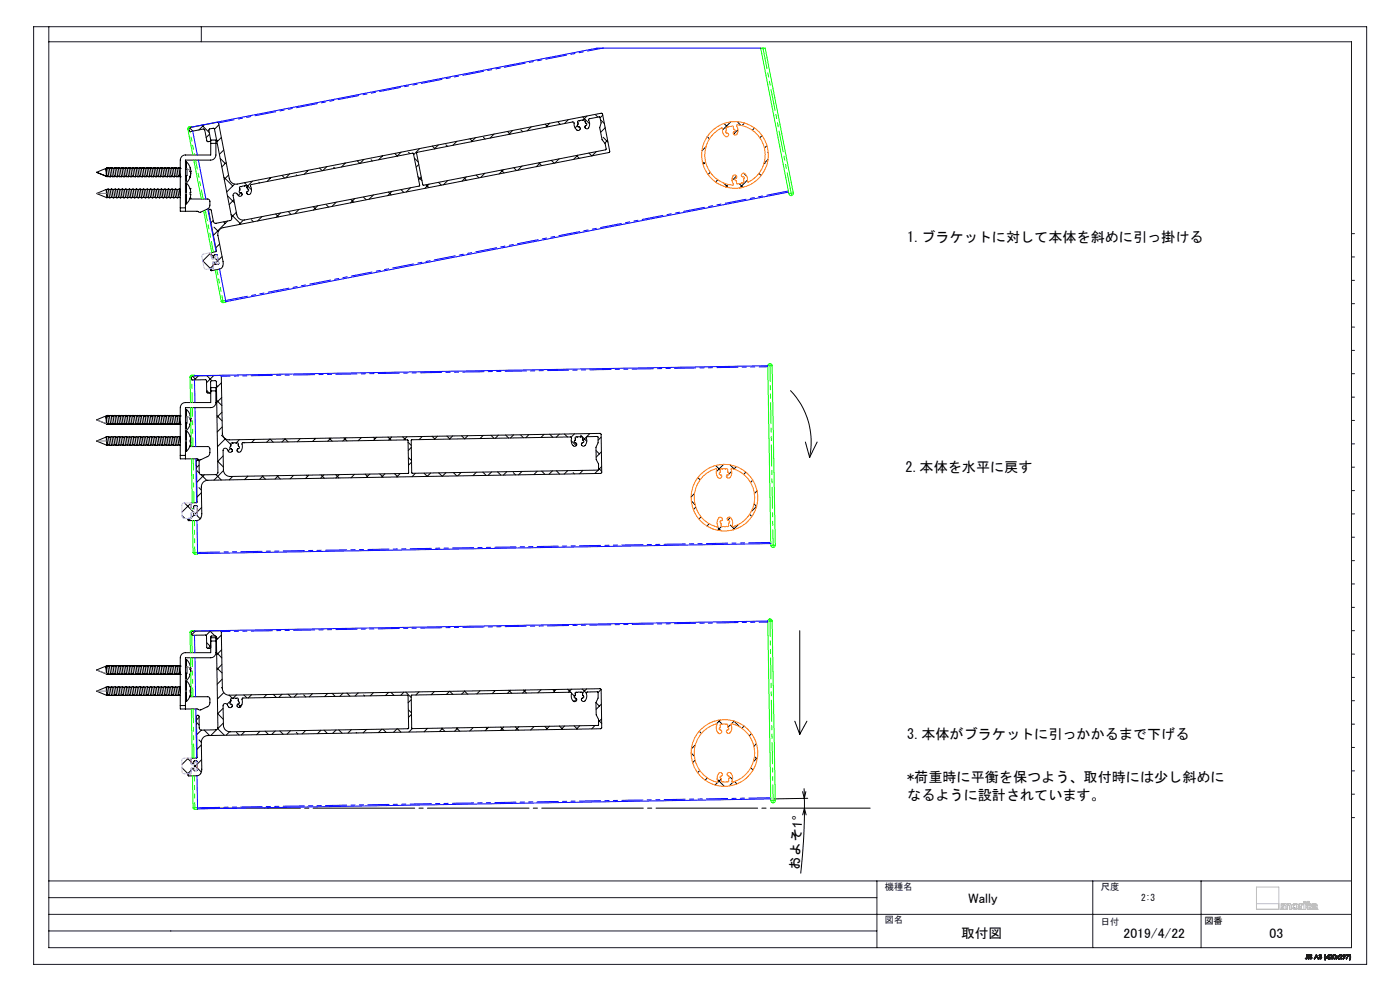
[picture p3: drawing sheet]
<svg xmlns="http://www.w3.org/2000/svg" width="420mm" height="297mm" viewBox="0 0 420 297" stroke-linecap="round" stroke-linejoin="round" font-family="sans-serif">
<defs><g id="words">
<g font-size="4.2">
<text x="272.2" y="72.6">1.ブラケットに対して本体を斜めに引っ掛ける</text>
<text x="271.7" y="141.5">2.本体を水平に戻す</text>
<text x="272.2" y="221.5">3.本体がブラケットに引っかかるまで下げる</text>
<text x="272.2" y="234.4">*荷重時に平衡を保つよう、取付時には少し斜めに</text>
<text x="272.2" y="239.7">なるように設計されています。</text>
</g>
<g font-size="4.1">
<text x="239.9" y="260.6" transform="rotate(-87 239.9 260.6)">およそ1°</text>
<text x="290.6" y="270.5">Wally</text>
<text x="288.3" y="281">取付図</text>
<text x="337.1" y="281">2019/4/22</text>
<text x="380.9" y="281">03</text>
</g>
<g font-size="2.8" fill="#191924">
<text x="265.5" y="266.8">機種名</text>
<text x="330.3" y="266.6">尺度</text>
<text x="265.5" y="276.8">図名</text>
<text x="330.3" y="277.3">日付</text>
</g>
<g font-size="2.8">
<text x="342.4" y="270.1">2:3</text>
<text x="361.3" y="276.9">図番</text>
</g>
</g></defs>
<g fill="none" stroke="#000" stroke-width=".3">
<path d="M56.8 38.3l1.1 1M60.6 37.5l2.2 2.3M61.2 37.4l-1.5 1.5M64.3 38.7l-.3-.3-1.3 .4 .5 3.2M64.3 38.7l5.2 27-.5 .4-4.6 .8-.3-.4-.7-3.5a.4 .4 0 0 0-.5-.3 .4 .4 0 0 0-.3 .4l2.3 12.1-1.5 .5-.1 .4 .3 1.3 .7-.2v-.8l.8-.1 .6 2.6-.2 .3-.7 .1-.3-.8-.6 .1 .2 1.6-.8 .3-.1 .5 .2 .1 2.4-.5a1.79 1.79 0 0 0 1.1-2.2l-1.5-7.8a2.02 2.02 0 0 1 1.6-2.4l115.7-22.5 .3-.3-2.2-11.3-.4-.2-109.2 21.3a2.03 2.03 0 0 1-2.4-1.6l-3.3-16.9-8.8 1.7 .1 .8 .3 .2 4.2-.7 .8 3.6 .9 .1 .2-.4M65.7 37.4l-1.4 1.3M152.3 39.4l.7 .8M153.8 39.1l-1.2 1.2M156.2 38.9l.6 .6M159.3 38l-1.1 1.2M163.5 37.2l.8 .8M164.9 36.9l-1.1 1.2"/>
<path d="M167.5 36.7l.6 .6M170.5 35.9l-1.2 1.1M173.2 37.7l-.7 .6M174.8 35l2.1 2.1M176.1 34.8l-1.3 1.3M178.7 34.4l.7 .7M180.1 35.9l1.2 1.1M180.8 34.5l-.8 .8M181.6 38.3l-1.4 1.3M217.2 37l1.1 1.1M219.2 36.5l-2.5 2.5M220 39.8l.2 .2"/>
<path d="M221.3 36.7l.9 .9M221.4 38.9l-1.3 1.3M223.4 36.9l-.8 .7M226.4 38.3l-.7 .7M29 51.6l3 1.3M29 51.6l2.9 1.2M31.8 50.7l.4 2.1M31.8 50.7l.1 2.1M31.8 56.8l-2.8 1.2 3.1 1.3M31.8 56.8l.3 2.5M31.9 56.8l.5 2.3M31.9 52.8l.1 .1"/>
<path d="M32 52.9h.1M32.1 50.4l.6 .1M32.1 50.4l-3.1 1.2M32.1 59.3h.8M32.1 50.4l.2 .1M32.1 50.4l-.3 .3M32.1 52.8v.1M32.2 52.8l.5 .2M32.2 52.8l-.2 .1M32.3 50.5l.4 2.4M32.3 50.3v.2M32.4 52.9l-.3 .1"/>
<path d="M32.4 56.7h1.1M32.4 56.7l-.6 .1M32.4 56.7l.5 2.6M32.6 50.3l.3 .1M32.6 50.3l.1 .2M32.6 50.3l-.2 .1M32.7 50.5l.6 2.3M32.9 59.3h1.1M32.9 56.8l.6 2.3M32.9 52.9l.3 .1M33.1 52.9l.1 .1M33.3 50.3l-.6 .2"/>
<path d="M33.3 52.8l.5 .2M33.3 52.8l-.6 .2M33.3 50.3l.5 2.6M33.3 50.3l.5 .2M33.5 52.9l-.3 .1M33.5 56.7l.5 .1M33.5 56.7l.5 2.6 .6-.1M33.7 50.3l.3 .1M33.7 50.3l.1 .2M33.7 50.3l-.2 .1M33.8 50.5l.5 2.3M34 52.9l.2 .1"/>
<path d="M34 56.8l.6 2.3M34.1 52.9l.1 .1M34.3 52.8l.6 .2M34.4 50.3l-.6 .2M34.4 50.3l.5 .2M34.4 52.8l-.6 .2M34.4 50.3l.5 2.6M34.5 56.7l-.5 .1M34.5 59.2l.6 .1M34.6 52.9l-.4 .1M34.6 50.4l.3 .1M34.8 50.3l.3 .1"/>
<path d="M34.9 50.5l.5 2.3M35.1 59.3h1.1M35.1 56.8l.5 2.3M35.2 52.9h-.1M35.4 50.3l-.5 .2M35.4 52.8l.5 .2M35.4 50.3l.5 .2M35.4 52.8l-.5 .2M35.4 50.3l.5 2.6M35.6 52.9l-.3 .1M35.6 56.7h1.1M35.6 56.7h-1l.5 2.6"/>
<path d="M35.6 50.4l.3 .1M35.6 56.7l.6 2.6M35.8 50.3l.4 .1M35.9 50.5l.6 2.3M36.2 59.3h1M36.2 56.8l.5 2.3M36.2 52.9l.2 .1M36.3 52.9l.1 .1M36.5 50.3l-.6 .2M36.5 52.8l.5 .2M36.5 50.3l.5 .2M36.5 52.8l-.6 .2"/>
<path d="M36.5 50.3l.5 2.6M36.7 52.9l-.3 .1M36.7 56.7h1M36.7 56.7l.5 2.6M36.9 50.3l.3 .1M36.9 50.3l.1 .2M36.9 50.3l-.2 .1M37 50.5l.6-.2 .5 2.6M37 50.5l.5 2.3M37.2 59.3h1.1M37.2 56.8l.5 2.3M37.2 52.9l.2 .1"/>
<path d="M37.4 52.9v.1M37.5 52.8l.6 .2M37.5 52.8l-.5 .2M37.6 50.3l.5 .2M37.7 52.9l-.3 .1M37.7 56.7l.6 .1M37.7 56.7l.5 2.5 1.1 .1M38 50.3l.3 .1M38 50.3v.2M38 50.3l-.3 .1M38.1 50.5l.5 2.3M38.3 52.9l.2 .1"/>
<path d="M38.3 56.8l.5 2.3M38.4 52.9l.1 .1M38.6 52.8l.5 .2M38.6 50.3l-.5 .2M38.6 50.3l.6 .2M38.6 52.8l-.5 .2M38.6 50.3l.5 2.6M38.8 52.9l-.3 .1M38.8 56.7l-.5 .1M38.8 50.4l.3 .1M39.1 50.3l.3 .1M39.2 50.5l.5 2.3"/>
<path d="M39.4 56.8l.5 2.3M39.5 52.9h-.1M39.7 50.3l-.5 .2M39.7 52.8l.5 .2M39.7 50.3l.5 .2M39.7 52.8l-.5 .2M39.7 50.3l.5 2.6M39.9 52.9l-.3 .1M39.9 56.7h1.1M39.9 56.7h-1.1l.4 2.2 .2 .4h1M39.9 50.4l.3 .1M39.9 56.7l.5 2.6"/>
<path d="M40.1 50.3l.3 .1M40.2 50.5l.5 2.3M40.4 59.3h1.1M40.4 56.8l.6 2.3M40.4 52.9l.2 .1M40.6 52.9v.1M40.7 50.3l-.5 .2M40.7 52.8l.6 .2M40.7 50.3l.6 .2M40.7 52.8l-.5 .2M40.7 50.3l.6 2.6M41 52.9l-.4 .1"/>
<path d="M41 56.7h1M41 56.7l.5 2.6M41.2 50.3l.3 .1M41.2 50.3v.2M41.2 50.3l-.2 .1M41.3 50.5l.5 2.3M41.5 59.3h1M41.5 56.8l.5 2.3M41.5 52.9l.2 .1M41.6 52.9l.1 .1M41.8 50.3l-.5 .2M41.8 50.3l.5 2.7-.5-.2"/>
<path d="M41.8 50.3l.6 .2M41.8 52.8l-.5 .2M42 52.9l-.3 .1M42 56.7l.6 .1M42 56.7l.5 2.6M42.2 50.3l.3 .1M42.2 50.3l.1 .2M42.2 50.3l-.2 .1M42.3 50.5l.6 2.3M42.5 59.3h1.1M42.5 56.8l.6 2.3M42.5 52.9l.3 .1"/>
<path d="M42.7 52.9l.1 .1M42.9 50.3l-.6 .2M42.9 52.8l.5 .2M42.9 50.3l.5 2.6M42.9 50.3l.5 .2M42.9 52.8l-.5 .2M43.1 52.9l-.3 .1M43.1 56.7l-.6 .1M43.1 50.4l.3 .1M43.3 50.3l.3 .1M43.4 50.5l.6 2.3M43.6 56.8l.6 2.3"/>
<path d="M43.6 52.9l.2 .1M43.8 52.9v.1M44 50.3l-.6 .2M44 52.8l.5 .2M44 50.3l.5 .2M44 52.8l-.6 .2M44 50.3l.5 2.6M44.1 56.7h-1l.5 2.5h.6M44.1 59.2l.6 .1M44.2 52.9l-.4 .1M44.2 50.4l.2 .1M44.4 50.3l.3 .1"/>
<path d="M44.5 50.5l.5 2.3M44.7 59.3h1.1M44.7 56.8l.5 2.3M44.8 52.9h-.1M45 50.3l-.5 .2M45 52.8l.5 .2M45 50.3l.5 .2M45 52.8l-.5 .2M45 50.3l.5 2.6M45.2 52.9l-.3 .1M45.2 56.7h1.1M45.2 56.7h-1l.5 2.6"/>
<path d="M45.2 56.7l.6 2.6M45.4 50.3l.4 .1M45.4 50.3l.1 .2M45.4 50.3l-.2 .1M45.5 50.5l.6 2.3M45.8 59.3h1M45.8 56.8l.5 2.3M45.8 52.9l.2 .1M45.9 52.9l.1 .1M46.1 50.3l-.6 .2M46.1 50.3l.5 2.7-.5-.2M46.1 50.3l.5 .2"/>
<path d="M46.1 52.8l-.6 .2M46.3 52.9l-.3 .1M46.3 56.7h1M46.3 56.7l.5 2.6M46.5 50.3l.3 .1M46.5 50.3l.1 .2M46.5 50.3l-.2 .1M46.6 50.5l.6-.1 .5 2.5-.6-.1M46.6 50.5l.5 2.3M46.8 59.3h1.1M46.8 56.8l.6 2.3M46.8 52.9l.2 .1"/>
<path d="M47 52.9v.1M47.1 52.8l-.5 .2M47.2 50.3l.5 .2M47.3 52.9l-.3 .1M47.6 50.3l.3 .1M47.6 50.3v.2M47.6 50.3l-.3 .1M47.7 50.5l.5 2.3M47.9 52.9l.2 .1M47.9 56.8l-.5-.1 .4 2.2 .1 .4 .5-.1M47.9 56.8l.5 2.3M48 52.9l.1 .1"/>
<path d="M48.2 52.8l.6 .2M48.2 50.3l-.5 .2M48.2 50.3l.6 .2M48.2 52.8l-.5 .2M48.2 50.3l.6 2.6M48.4 56.7l-.5 .1M48.4 59.2l.6 .1M48.4 52.9l-.3 .1M48.4 50.4l.3 .1M48.6 50.3l.4 .1M48.8 50.5l.5 2.3M49 59.3h1"/>
<path d="M49 56.8l.5 2.3M49.1 52.9h-.1M49.3 50.3l-.5 .2M49.3 52.8l.5 .2M49.3 50.3l.5 .2M49.3 52.8l-.5 .2M49.3 50.3l.5 2.6M49.5 52.9l-.3 .1M49.5 56.7h1.1M49.5 56.7h-1.1l.6 2.6M49.5 56.7l.5 2.6M49.7 50.3l.3 .1"/>
<path d="M49.7 50.3l.1 .2M49.7 50.3l-.2 .1M49.8 50.5l.5 2.3M50 59.3h1.1M50 56.8l.6 2.3M50 52.9l.2 .1M50.2 52.9v.1M50.3 50.3l-.5 .2M50.3 52.8l.6 .2M50.3 50.3l.6 .2M50.3 52.8l-.5 .2M50.3 50.3l.6 2.6"/>
<path d="M50.6 52.9l-.4 .1M50.6 56.7h1M50.6 56.7l.5 2.6M50.8 50.3l.3 .1M50.8 50.3v.2M50.8 50.3l-.2 .1M50.9 50.5l.6-.1 .4 2.5-.5-.1M50.9 50.5l.5 2.3M51.1 59.3h1M51.1 56.8l.5 2.3M51.1 52.9l.2 .1M51.2 52.9l.1 .1"/>
<path d="M51.4 52.8l-.5 .2M51.4 50.3l.6 .2M51.6 52.9l-.3 .1M51.6 56.7l.6 .1M51.6 56.7l.5 2.6 .6-.1M51.8 50.3l.3 .1M51.8 50.3l.1 .2M51.8 50.3l-.2 .1M52 50.5l.4 2.2 .6 .3M52.1 52.9l.3 .1M52.2 56.8l.5 2.3M52.3 52.9l.1 .1"/>
<path d="M52.5 50.3l-.5 .2M52.5 50.3l.5 .2M52.5 52.8l-.5 .2M52.5 50.3l.5 2.6M52.7 56.7l-.6 .1M52.7 59.2l.5 .1M52.7 52.9l-.3 .1M52.7 50.4l.3 .1M52.9 50.3l.3 .1M53 50.5l.6 2.3M53.2 56.8l.6 2.3M53.4 52.9h-.2"/>
<path d="M53.6 50.3l-.6 .2M53.6 52.8l.5 .2M53.6 52.8l-.6 .2M53.6 50.3l.5 .2M53.6 50.3l.5 2.6M53.8 52.9l-.4 .1M53.8 56.7h-1.1l.5 2.5 .9 .1M53.8 56.7l.3 .1M53.8 56.7l.3 1.8M54 50.3v.2M54 50.3l-.2 .1M54 50.3h.1"/>
<path d="M54.1 50.5h.1M54.1 53h.1M55.6 48.5h.4M55.6 54.8h.4M55.6 54.9h.4M55.6 50.7h.5v1.9h-.5M56 48.5l.9 1.3 .4 1.5M56 52.6v2.2M56 48.5v2.1M56 54.9v6.2M56 54.9l1 1.6M57 53.1l-1 1.7"/>
<path d="M57 56.5h.1M57 59.4h.1M57 59.4l-1 1.7M57 52.9v.2M57 56.5l.3 1.2h-.3v.6h.3l-.3 1.1M57 51.4l.3 .4-.3 1.3M57 51.3h.3M57 50.4l.2 .6M57.2 52.5l-.2 .6M57.2 51.3l-.2 .2M57.3 51.3l-.3-.4v.5M62.9 40.2l-1.1 1"/>
<path d="M63.2 42.1v4.4h-7.6a1.51 1.51 0 0 0-1.5 1.5v15.3h5.2l.7 .3 2.5-1.1 .4-.6 .1-1.6-.5-.6h-5.6M63.2 42h1.6v4.5a1.57 1.57 0 0 1-1.6 1.5h-7.6v15.3M63.2 43h1.6M65 41.9l.3 .4M66.1 47.5l1.5 1.5M66.4 41.2l-1.3 1.3M67.1 44.9l-1.3 1.3M67.1 53.1l2.7 2.6M67.9 48.7l-1.4 1.3M68.2 58.7l2.1 2.1M68.6 52.5l-1.3 1.3M70.2 59.9l-1.4 1.4"/>
<path d="M70.4 55.2l-2.4 2.3M71.9 56.1l1.3-.4a.48 .48 0 0 1 .6-.1 .48 .48 0 0 1 .2 .6l.2 .3a.52 .52 0 0 1 .4 .5 .52 .52 0 0 1-.5 .5 .59 .59 0 0 0 .3 .8 .59 .59 0 0 0 .8-.3 3.5 3.5 0 0 0 0-2.5l48.7-9.6 2 9.7-52.5 10.3a1.96 1.96 0 0 1-2.4-1.5l-1.1-5.8a.8 .8 0 0 1 .8-.7 .8 .8 0 0 1 .8 .7 .63 .63 0 0 0 .8 .2 .63 .63 0 0 0 .3-.8 .63 .63 0 0 0-.8-.4zM72.3 57.7l-.8 .9M73.3 54.7l2.2 2.2M75.7 54.3l-1.6 1.6M77.6 54.6l.3 .2M80.8 53.3l.2 .2M81.3 53.2l-1.1 1.2M84.6 52.6l.8 .8M86.9 52.1l-1.2 1.2M88.9 52.4l.2 .2M92.1 51.1l.2 .2"/>
<path d="M92.5 51l-1.2 1.2M95.8 50.4l.9 .7M98 49.9l-1.1 1.2M100.1 50.1l.3 .3M103.4 48.9l.1 .1M103.6 48.9l-1.2 1.2M105.2 59.8l.9 .8M106.4 59.5l-1.2 1.3M107.1 48.2l.8 .8M109.1 59.1l.8 .8M109.2 47.8l-1.2 1.2M111.3 47.9l.4 .4"/>
<path d="M112 58.5l-1.3 1.2M114.7 46.7v.1M114.8 46.7l-1.2 1.2M116.5 57.6l.9 .8M117.6 57.4l-1.3 1.2M120.3 45.6l-1.1 1.2-.8-.8M120.3 56.9l.8 .8M122.6 45.6l.4 .4M123.2 56.3l-1.3 1.2M124.3 47.4l1.2 1.2M125 45.7l47-9.2a.65 .65 0 0 1 .2 1l.1 .3a1.14 1.14 0 0 0 1.6 1.1l.2-.5-.4-.4a.42 .42 0 0 1-.5-.3 .42 .42 0 0 1 .2-.5v-.3a.45 .45 0 0 1-.1-.6 .45 .45 0 0 1 .6-.1l.9-.1a.49 .49 0 0 1 .7-.1 .49 .49 0 0 1 .1 .7 .71 .71 0 0 1-.2 1.3l.1 .3a.71 .71 0 0 0 .9 .3 .71 .71 0 0 0 .4-.9l.1-.8-.3-.9 .1-.4 3.3-.5 .3 1.7-.4 1.5 .7 3.6a3.8 3.8 0 0 1 1.3 2.8l-54.9 10.8-.2-.1zM125.4 52.9l1.2 1.2"/>
<path d="M125.6 49.3l-.8 .8M125.9 44.5l-1.8 1.9M126.4 53.1l-.8 .8M127.8 55.4l.9 .8M128.7 55.2l-1.2 1.2M129.7 43.8l.8 .8M131.5 43.5l-1.2 1.1M131.6 54.6l.8 .9M133.8 43.4l.5 .4M134.3 54.1l-1.3 1.3M137.1 42.4l-1.2 1.1M139.1 53.2l.8 .8"/>
<path d="M139.9 53l-1.3 1.3M141 41.6l.8 .8M142.6 41.3l-1.1 1.2M142.8 52.5l.9 .8M145 41.1l.5 .6M145.5 51.9l-1.3 1.3M148.2 40.2l-1.2 1.2M150.4 51l.8 .8M151 50.9l-1.2 1.2M154.1 50.3l.9 .8M156.6 49.8l-1.3 1.2M161.6 48.8l.9 .8"/>
<path d="M162.2 48.7l-1.3 1.2M165.4 48l.9 .9M167.7 47.6l-1.2 1.3M172.9 46.6l.9 .8M173.3 46.5l-1.3 1.3M176.7 45.9l.8 .8M178.9 45.4l-1.3 1.3M180.9 41.1l1.5 1.5M182.3 42l-.9 .9M210.7 48.5l.5 .5M211.7 48.6l-.8 .7M211.8 44l-1.2 1.2"/>
<path d="M212.2 40.9l.6 .7M213.1 51.6l-.7 .7M215.3 53.9l-.6 .7M217.1 54.9l1.4 1.3M218.4 55.3l-.7 .8M221 52.7l-1.4 1.4M221.7 55l1.2 1.2M223.1 51.9l.9 .9M224.3 53.9l-2.4 2.5M227.7 52l.7 .6M228.6 40.6l-.6 .7M229.2 49h.1"/>
<path d="M230.1 43.6l-.8 .8M230.3 45.6l.2 .2M230.4 47.8l-1.2 1.2M54.1 62.3h1.5M55.6 61.1h.4M60.8 78.2l2.3 2.3M62.8 62.8l-.2 .1M62.9 75.8l1.4 1.3M63.2 75.8l-2.4 2.4M64 66.1l-.7 .6M64.2 68.1l1.3 1.3M64.5 77.4l1 .9"/>
<path d="M64.6 78.9l-1.6 1.6M65.4 78.1l-.6 .6M65.9 73.1l-1.2 1.2M66.6 76.9l-1.1 1.1M67.1 66.5l.5 .5M68.3 66.2l-4.3 4.3M69.3 64.2l2.9 3M70.9 63.6l-1.4 1.4M73 66l-1.3 1.3M75.4 65.9l.6 .6M78.6 64.9l-1.3 1.3M82.7 64.1l.8 .9"/>
<path d="M84.1 63.8l-1.2 1.3M86.6 63.6l.7 .7M89.7 62.8l-1.3 1.2M94 61.9l.8 .9M95.3 61.7l-1.3 1.3M97.9 61.3l.7 .8M100.9 60.6l-1.3 1.3M63.2 80.5l.5 .6M57.7 112.7l8.5-.2 .2 .2 .3 17.2a1.99 1.99 0 0 0 2.1 1.9l111.3-1.9 .2 .3 .2 11.5-.3 .2-117.9 2a1.99 1.99 0 0 0-1.9 2.1l.1 8a1.76 1.76 0 0 1-1.4 2h-2.7l.1-.6h.7M57.7 112.7l-.3 .2v.7l.2 .3h4.3l.1 3.6 .3 .3h.7l.2-.3 .1-3.3 1.3-.1 .3 .2 .5 27.2-.2 .5-.5 .2h-4.6l-.3-.6-.1-3.4a.42 .42 0 0 0-.4-.3 .42 .42 0 0 0-.4 .3l.2 12.3-1.6 .2-.2 .3 .2 1.4 .6-.1 .2-.8 .8 .1 .1 2.7-.9 .2-.2-.9h-.6l-.1 1.5M57.7 112.7l.9 .9M59.5 112.6l-1.2 1.3"/>
<path d="M62 117l.8 .8M62.1 112.6l1.5 1.5M63.2 117.2h1.6M64.1 112.6l-2.1 2.1M64.9 115.4l.4 .4M66.4 114.7l-1.5 1.5M66.5 119.1l-1.5 1.5M237.1 117a22.2 22.2 0 0 1 5.8 20.1M31.8 124.8l.4 2.2M31.8 124.8l.1 2.2h.3M31.8 131l-2.8 1.2 3.1 1.3M31.8 131l.3 2.5"/>
<path d="M31.8 131h.1M31.9 131l.5 2.3M32.1 124.6l.6 .1M32.1 124.6l-3.1 1.2 3.2 1.4M32.1 124.6l.2 .1M32.1 124.6l-.3 .2M32.1 127v.1M32.2 127l.5 .2 .6-.2M32.3 124.7l.4 2.4M32.3 124.5v.2M32.4 127.1l-.3 .1M32.4 130.8l.5 .2"/>
<path d="M32.4 133.3l-.3 .2M32.4 130.8l-.5 .2M32.4 133.3l.5 .2M32.4 130.8l.5 2.7M32.6 124.5l.3 .1M32.6 124.5l.1 .2M32.6 124.5l-.2 .1M32.7 124.7l.6 2.3M32.9 131l.6 2.3M32.9 127.1l.3 .1M33.1 127.1l.1 .1M33.3 124.5l-.6 .2"/>
<path d="M33.3 127l.5 .2 .6-.2M33.3 124.5l.5 2.6M33.3 124.5l.5 .2M33.5 127.1l-.3 .1M33.5 130.8l.6 .3 .5 2.2-.6 .1zM33.5 133.3l-.6 .2M33.5 130.8l-.6 .2M33.5 133.3l.5 .2M33.7 124.5l.3 .1M33.7 124.5l.1 .2M33.7 124.5l-.2 .1M33.8 124.7l.5 2.3"/>
<path d="M34 127.1l.2 .1M34.1 127.1l.1 .1M34.3 127l.6 .2 .5-.2M34.4 124.5l-.6 .2M34.4 124.5l.5 .2M34.4 124.5l.5 2.6M34.5 130.8l-.5 .2M34.5 133.3l.6 .2M34.6 127.1l-.4 .1M34.6 124.6l.3 .1M34.8 124.5l.3 .1M34.9 124.7l.5 2.3"/>
<path d="M35.1 131l-.5-.2 .5 2.7M35.1 131l.5 2.3M35.2 127.1h-.1M35.4 124.5l-.5 .2M35.4 127l.5 .2 .6-.2M35.4 124.5l.5 .2M35.4 124.5l.5 2.6M35.6 127.1l-.3 .1M35.6 130.8l.6 .2M35.6 133.3l-.5 .2M35.6 130.8l-.5 .2M35.6 133.3l.6 .2"/>
<path d="M35.6 124.6l.3 .1M35.6 130.8l.6 2.7M35.8 124.5l.4 .1M35.9 124.7l.6 2.3M36.2 131l.5 2.3M36.2 127.1l.2 .1M36.3 127.1l.1 .1M36.5 124.5l-.6 .2M36.5 127l.5 .2 .5-.2M36.5 124.5l.5 .2M36.5 124.5l.5 2.6M36.7 127.1l-.3 .1"/>
<path d="M36.7 130.8l.5 .2M36.7 133.3l-.5 .2M36.7 130.8l-.5 .2M36.7 133.3l.5 .2M36.7 130.8l.5 2.7M36.9 124.5l.3 .1M36.9 124.5l.1 .2M36.9 124.5l-.2 .1M37 124.7l.6-.2 .5 2.6M37 124.7l.5 2.3M37.2 131l.5 2.3M37.2 127.1l.2 .1"/>
<path d="M37.4 127.1v.1M37.5 127l.6 .2 .5-.2M37.6 124.5l.5 .2M37.7 127.1l-.3 .1M37.7 130.8l.6 .3 .5 2.2M37.7 130.8l.5 2.6 1.1 .1M37.7 133.3l-.5 .2M37.7 130.8l-.5 .2M37.7 133.3l.6 .2M38 124.5l.3 .1M38 124.5v.2M38 124.5l-.3 .1"/>
<path d="M38.1 124.7l.5 2.3M38.3 127.1l.2 .1M38.4 127.1l.1 .1M38.6 127l.5 .2 .6-.2M38.6 124.5l-.5 .2M38.6 124.5l.6 .2M38.6 124.5l.5 2.6M38.8 127.1l-.3 .1M38.8 130.8l-.5 .2M38.8 124.6l.3 .1M39.1 124.5l.3 .1M39.2 124.7l.5 2.3"/>
<path d="M39.4 131l-.6-.2 .5 2.6 .6-.1M39.4 131l.5 2.3M39.5 127.1h-.1M39.7 124.5l-.5 .2M39.7 127l.5 .2 .5-.2M39.7 124.5l.5 .2M39.7 124.5l.5 2.6M39.9 127.1l-.3 .1M39.9 130.8l.5 .2M39.9 130.8l-.5 .2M39.9 133.3l.5 .2M39.9 124.6l.3 .1"/>
<path d="M39.9 130.8l.5 2.7M40.1 124.5l.3 .1M40.2 124.7l.5 2.3M40.4 131l.6 2.3M40.4 127.1l.2 .1M40.6 127.1v.1M40.7 124.5l-.5 .2M40.7 127l.6 .2 .5-.2M40.7 124.5l.6 .2M40.7 124.5l.6 2.6M41 127.1l-.4 .1M41 130.8l.5 .2"/>
<path d="M41 133.3l-.6 .2M41 130.8l-.6 .2M41 133.3l.5 .2M41 130.8l.5 2.7M41.2 124.5l.3 .1M41.2 124.5v.2M41.2 124.5l-.2 .1M41.3 124.7l.5 2.3M41.5 131l.5 2.3M41.5 127.1l.2 .1M41.6 127.1l.1 .1M41.8 124.5l-.5 .2"/>
<path d="M41.8 127l.5 .2M41.8 124.5l.6 .2M41.8 124.5l.5 2.6M42 127.1l-.3 .1M42 130.8l.6 .2M42 133.3l-.5 .2M42 130.8l-.5 .2M42 133.3l.5 .2M42 130.8l.5 2.7M42.2 124.5l.3 .1M42.2 124.5l.1 .2M42.2 124.5l-.2 .1"/>
<path d="M42.3 124.7l.6 2.3M42.5 133.5h1.1M42.5 127.1l.3 .1M42.7 127.1l.1 .1M42.9 124.5l-.6 .2M42.9 127l.5 .2 .6-.2M42.9 124.5l.5 2.6M42.9 124.5l.5 .2M42.9 127l-.5 .2M43.1 127.1l-.3 .1M43.1 130.8l-.6 .2 .6 2.3M43.1 124.6l.3 .1"/>
<path d="M43.1 130.8l.6 .3 .5 2.2-.6 .1zM43.3 124.5l.3 .1M43.4 124.7l.6 2.3M43.6 127.1l.2 .1M43.8 127.1v.1M44 124.5l-.6 .2M44 127l.5 .2 .5-.2M44 124.5l.5 .2M44 124.5l.5 2.6M44.1 130.8l-.5 .2M44.1 133.3l.6 .2M44.2 127.1l-.4 .1"/>
<path d="M44.2 124.6l.2 .1M44.4 124.5l.3 .1M44.5 124.7l.5 2.3M44.7 131l-.5-.2 .5 2.7M44.7 131l.5 2.3M44.8 127.1h-.1M45 124.5l-.5 .2M45 127l.5 .2 .6-.2M45 124.5l.5 .2M45 124.5l.5 2.6M45.2 127.1l-.3 .1M45.2 130.8l.6 .2"/>
<path d="M45.2 133.3l-.5 .2M45.2 130.8l-.5 .2M45.2 133.3l.6 .2M45.2 130.8l.6 2.7M45.4 124.5l.4 .1M45.4 124.5l.1 .2M45.4 124.5l-.2 .1M45.5 124.7l.6 2.3M45.8 131l.5 2.3M45.8 127.1l.2 .1M45.9 127.1l.1 .1M46.1 124.5l-.6 .2"/>
<path d="M46.1 127l.5 .2M46.1 124.5l.5 .2M46.1 124.5l.5 2.6M46.3 127.1l-.3 .1M46.3 130.8l.5 .2M46.3 133.3l-.5 .2M46.3 130.8l-.5 .2M46.3 133.3l.5 .2M46.3 130.8l.5 2.7M46.5 124.5l.3 .1M46.5 124.5l.1 .2M46.5 124.5l-.2 .1"/>
<path d="M46.6 124.7l.6-.1 .5 2.5M46.6 124.7l.5 2.3M46.8 133.5h1.1M46.8 131l.6 2.3M46.8 127.1l.2 .1M47 127.1v.1M47.1 127l.6 .2M47.1 127l-.5 .2M47.2 124.5l.5 .2M47.3 127.1l-.3 .1M47.3 130.8l-.5 .2M47.4 130.8l.5 .3 .5 2.2-.6 .1z"/>
<path d="M47.6 124.5l.3 .1M47.6 124.5l.1 .2M47.6 124.5l-.3 .1M47.7 124.7l.5 2.3M47.9 127.1l.2 .1M48 127.1l.1 .1M48.2 127l.6 .2 .5-.2M48.2 124.5l-.5 .2M48.2 124.5l.6 .2M48.2 127l-.5 .2M48.2 124.5l.6 2.6M48.4 130.8l-.5 .2"/>
<path d="M48.4 133.3l.6 .2M48.4 127.1l-.3 .1M48.4 124.6l.3 .1M48.6 124.5l.4 .1M48.8 124.7l.5 2.3M49 131l-.6-.2 .6 2.7M49 131l.5 2.3M49.1 127.1h-.1M49.3 124.5l-.5 .2M49.3 127l.5 .2 .5-.2M49.3 124.5l.5 .2M49.3 124.5l.5 2.6"/>
<path d="M49.5 127.1l-.3 .1M49.5 130.8l.5 .2M49.5 133.3l-.5 .2M49.5 130.8l-.5 .2M49.5 133.3l.5 .2M49.5 130.8l.5 2.7M49.7 124.5l.3 .1M49.7 124.5l.1 .2M49.7 124.5l-.2 .1M49.8 124.7l.5 2.3M50 131l.6 2.3M50 127.1l.2 .1"/>
<path d="M50.2 127.1v.1M50.3 124.5l-.5 .2M50.3 127l.6 .2 .5-.2M50.3 124.5l.6 .2M50.3 124.5l.6 2.6M50.6 127.1l-.4 .1M50.6 130.8l.5 .2M50.6 133.3l-.6 .2M50.6 130.8l-.6 .2M50.6 133.3l.5 .2M50.6 130.8l.5 2.7M50.8 124.5l.3 .1"/>
<path d="M50.8 124.5v.2M50.8 124.5l-.2 .1M50.9 124.7l.6-.1 .4 2.5M50.9 124.7l.5 2.3M51.1 131l.5 2.3M51.1 127.1l.2 .1M51.2 127.1l.1 .1M51.4 127l.5 .2M51.4 124.5l.6 .2M51.6 127.1l-.3 .1M51.6 130.8l.6 .3 .5 2.2-.6 .1zM51.6 133.3l-.5 .2"/>
<path d="M51.6 130.8l-.5 .2M51.6 133.3l.5 .2M51.8 124.5l.3 .1M51.8 124.5l.1 .2M51.8 124.5l-.2 .1M52 124.7l.5 2.3 .5 .2 .6-.2M52.1 127.1l.3 .1M52.3 127.1l.1 .1M52.5 124.5l-.5 .2M52.5 124.5l.5 .2M52.5 127l-.5 .2M52.5 124.5l.5 2.6"/>
<path d="M52.7 130.8l-.6 .2M52.7 133.3l.5 .2M52.7 127.1l-.3 .1M52.7 124.6l.3 .1M52.9 124.5l.3 .1M53 124.7l.6 2.3M53.2 131l-.5-.2 .5 2.6 .6-.1M53.2 131l.6 2.3M53.4 127.1h-.2M53.6 124.5l-.6 .2M53.6 127l.5 .2M53.6 124.5l.5 .2"/>
<path d="M53.6 124.5l.5 2.6M53.8 127.1l-.4 .1M53.8 130.8l.3 .1M53.8 130.8l-.6 .2M53.8 133.3l.3 .2M53.8 130.8l.3 1.9M54 124.5v.2M54 124.5l-.2 .1M54 124.5h.1M54.1 124.7h.1M54.1 127.2h.1M54.1 136.5h1.5"/>
<path d="M55.6 122.7h.4M55.6 129h.4M55.6 135.3h.4M55.6 124.8h.5v2h-.5M56 122.7l.9 1.3 .4 1.5M56 126.8v2.2M56 122.7v2.1M56 129v6.3M56 129l1 1.7M56.9 133.8l5.6 .1 .5 .6v1.2a1.21 1.21 0 0 1-.8 1.2l-2.1 .9-.9-.3h-5.1v-15.3a1.51 1.51 0 0 1 1.5-1.6h7.6v-4.4h1.6v4.4a1.57 1.57 0 0 1-1.6 1.6h-7.6v15.3M57 127.3l-1 1.7M57 130.7h.1"/>
<path d="M57 133.6h.1M57 133.6l-1 1.7M57 125.6l.3 .4-.3 1.3M57 130.7l.3 1.2h-.3v.6h.3l-.3 1.1M57 125.5h.3M57 124.6l.2 .6M57.2 126.7l-.2 .6M57.2 125.5l-.2 .2M57.3 125.5l-.3-.4v.5M57.3 126.2l-.3 1.1M59.7 139.4l-.8 .8M65 120l1.6 1.6"/>
<path d="M65.1 124.6l1.5 1.5M65.2 133.7l.1 .1M66.4 130.4l2.9 2.9M66.6 123.5l-1.5 1.6M66.7 127.9l-1.5 1.6M67 136.6l-1.7 1.7 1.7 1.7M67.1 134.5a1.05 1.05 0 0 1 1.4 .8 .61 .61 0 0 0 1.1-.1 .61 .61 0 0 0-.6-.8l.3-.9a.43 .43 0 0 1 0-.6 .43 .43 0 0 1 .5-.1h1a.48 .48 0 0 1 .6 0 .48 .48 0 0 1 .1 .7v.1a.45 .45 0 0 1 .3 .6 .45 .45 0 0 1-.5 .3 .61 .61 0 0 0 0 1 .61 .61 0 0 0 .9-.2 3.5 3.5 0 0 0 .4-2.5l49.7-1 .3 9.9-53.5 1.1a1.99 1.99 0 0 1-2.1-1.9zM67.6 131.5l-2.4 2.4M69.1 134.5l-.7 .6M71.2 135.1l.3 .4M71.8 131.8l-1 1M73.2 132.7h.1"/>
<path d="M76.4 131.7l-.9 .9M81 131.6l-1 .9M81.1 131.6l.9 .9M85.5 131.5l.9 .9M85.5 131.5l-.9 1M90.1 131.4l-.9 1M94.3 131.4l.2 .1M94.7 131.4l-1 .9M98.7 131.3l1 .9M99.3 131.3l-1 .9M103.2 131.2l.9 .9M103.8 131.2l-.9 .9"/>
<path d="M108.4 131.1l-.9 1M112 131.1l.5 .4M113 131.1l-1 .9M116.4 131l.9 .9M117.5 130.9l-.9 1M120.8 130.9l.9 .9M122.1 130.9l-1 .9M122.4 132.5l1 1M122.6 137.2l.9 .8M123.4 134.1l-.9 .9M123.4 131.8l48-.7a2.25 2.25 0 0 0 1 2.7 .55 .55 0 0 0 .6-.5 .55 .55 0 0 0-.3-.6 .53 .53 0 0 1-.4-.4 .53 .53 0 0 1 .3-.5v-.2a.49 .49 0 0 1 .1-.6 .49 .49 0 0 1 .6-.1l.8 .1a.48 .48 0 0 1 .7 0 .48 .48 0 0 1 0 .7v.2a.44 .44 0 0 1 .3 .4 .44 .44 0 0 1-.4 .4l-.1 .1a.59 .59 0 0 0 0 .9 .59 .59 0 0 0 .9-.2 3.9 3.9 0 0 0 .5-2.6l3.2-.1 .2 .2v1.7l-.6 1.4 .1 3.6 .7 1.4-.2 1.8-55.8 .9zM123.5 138.5l-.9 .9"/>
<path d="M126.7 130.8l-1 1M129.6 130.7l.8 .8M131.2 130.7l-.9 1M134.1 130.7l.9 .9M135.8 130.6l-.9 1M138.5 130.6l.9 .9M140.4 130.6l-1 .9M145 130.5l-1 .9M147.3 130.5l.9 .9M149.5 130.4l-.9 1M151.7 130.4l.9 .9M154.1 130.3l-1 1"/>
<path d="M156.2 130.4l.8 .8M158.7 130.2l-1 1M163.2 130.2l-.9 .9M164.9 130.1l.9 1M167.8 130.1l-.9 1M169.3 130.1l1 .9M171.3 132.1l1.6 1.5M172.4 130l-1.1 1M174.2 130.4l1.8 1.9M177 129.9l-2.1 2.1M178.8 135l1 1M180.3 131l-.9 .9"/>
<path d="M180.4 135.4l-1.5 1.6M180.5 139.8l-.9 1M214.7 139.5l1.3 1.3M217.1 139.2l-2.2 2.2M219.1 139.4l1.2 1.2M220.9 139.8l-.7 .7M241.6 132.5l1.3 4.6M245.1 132.5l-2.2 4.6M54.6 154.5l.9 .9M55.3 150.7l2.8 2.8M57.2 155.4l-.6 .6M57.3 150.8l-2.7 2.7"/>
<path d="M57.4 155.1l-.2 .3M58.2 154.4l-.8 .7M58.4 153.8l.5 .5M58.9 140.9l.9 .8M59 154.4l1.1 1.1M59.1 153.5l-.7 .7M59.7 146.2l.7 .7M60.3 142.3l1.7 1.7M60.4 147.7l-1.3 1.3M60.5 152.1l-1.3 1.3M61.3 142.3l-2.3 2.3M64.8 142.2l1.6 1.7"/>
<path d="M67 141l-2.8 2.9M69.8 142.8l-1 1M74.3 142.7v.1M74.4 142.7l-1.1 1.1M78.7 142.7l.9 .9M78.9 142.6l-1 1M83.1 142.6l1 .9M83.5 142.6l-1 1M88.1 142.5l-1.1 1M91.9 142.4l.4 .4M92.6 142.4l-1 1M96.3 142.3l1 1"/>
<path d="M97.2 142.3l-1 1M100.7 142.3l1 1M101.8 142.2l-1 1.1M106.3 142.2l-1 1M109.5 142.1l.7 .7M110.9 142.1l-1 1M113.9 142l1 1M115.5 142l-1 1M118.4 142l.9 .9M120.1 141.9l-1.1 1M124.6 141.8l-1 1.1M129.2 141.8l-1 1-1-1"/>
<path d="M131.6 141.7l1 1M133.8 141.7l-1 1M136 141.6l1 1M138.3 141.6l-1 1M142.9 141.5l-1 1.1M144.9 141.5l.9 1M147.5 141.5l-1.1 .9M149.3 141.4l.9 1M152 141.4l-1 1M154 141.6l.7 .7M156.6 141.3l-1 1M161.2 141.2l-1 1"/>
<path d="M162.5 141.2l1 1M165.7 141.1l-1 1M166.9 141.1l1 1M170.3 141l-1 1.1M171.9 141.6l.4 .4M174.9 141l-1 1M179.5 140.9l-1.1 1M179.6 140.3l.9 .9M207.4 150.1l1.1 1.2M208.4 147.9l-1.1 1M208.7 152l-.7 .7M209.3 143.1l.7 .7"/>
<path d="M210.3 154.9l-.6 .7M212.8 157l-.7 .7M215.2 158l1.2 1.1M216.4 157.8l-1.1 1.2M217.9 142.7l.1 .1M219.1 157.4l1.3 1.3M219.1 155.1l-.8 .8M219.5 141.2l-1.6 1.6M221.5 157.2l-1.6 1.6M223.8 141.5l-.7 .7M224.9 154.2l.7 .6M225.8 143.9l-.7 .7"/>
<path d="M226.2 151l.7 .8M227 151.7l-1.6 1.6M227.1 147.1l-.8 .8M31.8 199.8l.4 2.2M31.8 199.8l.1 2.2h.3M32.1 199.5l.6 .1M32.1 199.5l-3.1 1.3 3.2 1.3-.1-.1M32.1 199.5l.2 .2M32.1 199.5l-.3 .3M32.3 199.7l.4 2.4M32.3 199.5v.2M32.6 199.5l.3 .1"/>
<path d="M32.6 199.5l.1 .1M32.6 199.5h-.2M32.7 199.6l.6-.1 .5 .1M32.7 199.6l.6 2.4M33.3 199.5l.5 2.6M33.7 199.5l.3 .1M33.7 199.5l.1 .1M33.7 199.5h-.2M33.8 199.6l.6-.1 .5 .1M33.8 199.6l.5 2.4M34.4 199.5l.5 2.6M34.6 199.5l.3 .1"/>
<path d="M34.8 199.5l.3 .1M34.9 199.6l.5-.1 .5 .1M34.9 199.6l.5 2.4M35.4 199.5l.5 2.6M35.6 199.5l.3 .1M35.8 199.5l.4 .1M35.9 199.6l.6-.1 .5 .1M35.9 199.6l.6 2.4M36.5 199.5l.5 2.6M36.9 199.5l.3 .1M36.9 199.5l.1 .1M36.9 199.5h-.2"/>
<path d="M37 199.6l.5 2.4M37.5 199.5l-.5 .1M37.5 199.5l.6 2.6M37.6 199.5l.5 .1M38 199.5l.3 .1M38 199.5v.1M38 199.5h-.3M38.1 199.6l.5-.1 .6 .1M38.1 199.6l.5 2.4M38.6 199.5l.5 2.6M38.8 199.5l.3 .1M39.1 199.5l.3 .1"/>
<path d="M39.2 199.6l.5-.1 .5 .1M39.2 199.6l.5 2.4M39.7 199.5l.5 2.6M39.9 199.5l.3 .1M40.1 199.5l.3 .1M40.2 199.6l.5-.1 .6 .1M40.2 199.6l.5 2.4M40.7 199.5l.6 2.6M41.2 199.5l.3 .1M41.2 199.5v.1M41.2 199.5h-.2M41.3 199.6l.5-.1 .6 .1"/>
<path d="M41.3 199.6l.5 2.4M41.8 199.5l.5 2.6-.5-.1M42.2 199.5l.3 .1M42.2 199.5l.1 .1M42.2 199.5h-.2M42.3 199.6l.6-.1 .5 .1M42.3 199.6l.6 2.4M42.9 199.5l.5 2.6M43.1 199.5l.3 .1M43.3 199.5l.3 .1M43.4 199.6l.6-.1 .5 .1M43.4 199.6l.6 2.4"/>
<path d="M44 199.5l.5 2.6M44.2 199.5l.2 .1M44.4 199.5l.3 .1M44.5 199.6l.5-.1 .5 .1M44.5 199.6l.5 2.4M45 199.5l.5 2.6M45.4 199.5l.4 .1M45.4 199.5l.1 .1M45.4 199.5h-.2M45.5 199.6l.6-.1 .5 .1M45.5 199.6l.6 2.4M46.1 199.5l.5 2.6-.5-.1"/>
<path d="M46.5 199.5l.3 .1M46.5 199.5l.1 .1M46.5 199.5h-.2M46.6 199.6l.5 2.4M47.1 199.5l-.5 .1M47.1 199.5l.6 2.6-.6-.1M47.2 199.5l.5 .1M47.6 199.5l.3 .1M47.6 199.5v.1M47.6 199.5h-.3M47.7 199.6l.5-.1 .6 .1M47.7 199.6l.5 2.4"/>
<path d="M48.2 199.5l.6 2.6M48.4 199.5l.3 .1M48.6 199.5l.4 .1M48.8 199.6l.5-.1 .5 .1M48.8 199.6l.5 2.4M49.3 199.5l.5 2.6M49.7 199.5l.3 .1M49.7 199.5l.1 .1M49.7 199.5h-.2M49.8 199.6l.5-.1 .6 .1M49.8 199.6l.5 2.4M50.3 199.5l.6 2.6"/>
<path d="M50.8 199.5l.3 .1M50.8 199.5v.1M50.8 199.5h-.2M50.9 199.6l.5 2.4M51.4 199.5l-.5 .1M51.4 199.5l.5 2.6-.5-.1M51.4 199.5l.6 .1M51.8 199.5l.3 .1M51.8 199.5l.1 .1M51.8 199.5h-.2M52 199.6l.5-.1 .5 .1M52 199.6l.4 2.3 .6 .2"/>
<path d="M52.5 199.5l.5 2.6M52.7 199.5l.3 .1M52.9 199.5l.3 .1M53 199.6l.6-.1 .5 .1M53 199.6l.6 2.4M53.6 199.5l.5 2.6M54 199.5v.1M54 199.5h-.2M54 199.5h.1M54.1 199.6h.1M55.6 197.7h.4M55.6 199.8h.5v2h-.5"/>
<path d="M56 197.7l.9 1.2 .4 1.5M56 197.7v2M57.4 189.3l8.7-.2 .3 .1 .3 17.2a1.99 1.99 0 0 0 2.1 1.9l111.3-1.9 .2 .3 .2 11.5-.3 .2-117.9 2a1.99 1.99 0 0 0-1.9 2.1l.1 8a1.76 1.76 0 0 1-1.4 2h-2.5l-.2-.2 .1-.4 .9-.1 .1-1.7h.6l.2 .9 .9-.1-.1-2.8h-.9l-.1 .7-.6 .1-.2-1.4 .3-.3 1.5-.2-.2-12.3a.42 .42 0 0 1 .4-.3 .42 .42 0 0 1 .4 .3l.1 3.5 .3 .5h4.7l.4-.2 .2-.5-.5-27.2-.3-.2-1.3 .1-.1 3.3-.2 .3h-.7l-.3-.2-.1-3.6-4.3-.1-.2-.3zM58.6 189.2l-1.1 1.1M62 192.6l1.2 1.2M63 189.1l1.5 1.5M63.1 189.1l-1.3 1.3M63.2 193.5l-.8 .8M63.2 192.1h1.6M64.9 191l.4 .4M65 195.6l1.5 1.6M66.4 190.3l-1.5 1.5"/>
<path d="M66.5 194.7l-1.5 1.5M66.6 199.1l-1.5 1.6M239.9 189v31.1M31.8 205.9l-2.8 1.2 3.1 1.3M31.8 205.9l.3 2.5M31.8 205.9l.1 .1M31.9 206l.5 2.3M32.2 202l.5 .1M32.4 202l-.3 .1M32.4 205.8l.5 .2M32.4 208.3l-.3 .1M32.4 205.8l-.5 .1"/>
<path d="M32.4 208.3l.5 .2M32.4 205.8l.5 2.7M32.9 206l.6 2.3M32.9 202.1h.3M33.1 202l.1 .1M33.3 202l.5 .1M33.3 202l-.6 .1M33.5 202l-.3 .1M33.5 205.8l.6 .3 .5 2.2-.6 .2zM33.5 208.3l-.6 .2M33.5 205.8l-.6 .1M33.5 208.3l.5 .2"/>
<path d="M34 202.1h.2M34.1 202l.1 .1M34.3 202l.6 .1M34.4 202l-.6 .1M34.5 205.8l-.5 .1M34.5 208.3l.6 .2M34.6 202l-.4 .1M35.1 206l-.5-.2 .5 2.7M35.1 206l.5 2.3M35.2 202l-.1 .1M35.4 202l.5 .1M35.4 202l-.5 .1"/>
<path d="M35.6 202l-.3 .1M35.6 205.8l.6 .2M35.6 208.3l-.5 .2M35.6 205.8l-.5 .1M35.6 208.3l.6 .2M35.6 205.8l.6 2.7M36.2 206l.5 2.3M36.2 202.1h.2M36.3 202l.1 .1M36.5 202l.5 .1M36.5 202l-.6 .1M36.7 202l-.3 .1"/>
<path d="M36.7 205.8l.5 .2M36.7 208.3l-.5 .2M36.7 205.8l-.5 .1M36.7 208.3l.5 .2M36.7 205.8l.5 2.7M37.2 206l.5 2.3M37.2 202.1h.2M37.4 202v.1M37.5 202l.6 .1M37.5 202l-.5 .1M37.7 202l-.3 .1M37.7 205.8l.6 .3 .5 2.2"/>
<path d="M37.7 205.8l.5 2.5 1.1 .2M37.7 208.3l-.5 .2M37.7 205.8l-.5 .1M37.7 208.3l.6 .2M38.3 202.1h.2M38.4 202l.1 .1M38.6 202l.5 .1M38.6 202l-.5 .1M38.8 202l-.3 .1M38.8 205.8l-.5 .1M39.4 206l-.6-.2 .4 2.3 .2 .4 .5-.2M39.4 206l.5 2.3"/>
<path d="M39.5 202l-.1 .1M39.7 202l.5 .1M39.7 202l-.5 .1M39.9 202l-.3 .1M39.9 205.8l.5 .2M39.9 205.8l-.5 .1M39.9 208.3l.5 .2M39.9 205.8l.5 2.7M40.4 206l.6 2.3M40.4 202.1h.2M40.6 202v.1M40.7 202l.6 .1"/>
<path d="M40.7 202l-.5 .1M41 202l-.4 .1M41 205.8l.5 .2M41 208.3l-.6 .2M41 205.8l-.6 .1M41 208.3l.5 .2M41 205.8l.5 2.7M41.5 206l.5 2.3M41.5 202.1h.2M41.6 202l.1 .1M41.8 202l-.5 .1M42 202l-.3 .1"/>
<path d="M42 205.8l.6 .2M42 208.3l-.5 .2M42 205.8l-.5 .1M42 208.3l.5 .2M42 205.8l.5 2.7M42.5 208.5h1.1M42.5 202.1h.3M42.7 202l.1 .1M42.9 202l.5 .1M42.9 202l-.5 .1M43.1 202l-.3 .1M43.1 205.8l-.6 .1 .6 2.4"/>
<path d="M43.1 205.8l.6 .3 .5 2.2h-.6zM43.6 202.1h.2M43.8 202v.1M44 202l.5 .1M44 202l-.6 .1M44.1 205.8l-.5 .1M44.1 208.3l.6 .2M44.2 202l-.4 .1M44.7 206l-.5-.2 .5 2.7M44.7 206l.5 2.3M44.8 202l-.1 .1M45 202l.5 .1"/>
<path d="M45 202l-.5 .1M45.2 202l-.3 .1M45.2 205.8l.6 .2M45.2 208.3l-.5 .2M45.2 205.8l-.5 .1M45.2 208.3l.6 .2M45.2 205.8l.6 2.7M45.8 206l.5 2.3M45.8 202.1h.2M45.9 202l.1 .1M46.1 202l-.6 .1M46.3 202l-.3 .1"/>
<path d="M46.3 205.8l.5 .2M46.3 208.3l-.5 .2M46.3 205.8l-.5 .1M46.3 208.3l.5 .2M46.3 205.8l.5 2.7M46.8 208.5h1.1M46.8 206l.6 2.3M46.8 202.1h.2M47 202v.1M47.1 202l-.5 .1M47.3 202l-.3 .1M47.3 205.8l-.5 .1"/>
<path d="M47.4 205.8l.5 .3 .5 2.2-.5 .2zM47.9 202.1h.2M48 202l.1 .1M48.2 202l.6 .1M48.2 202l-.5 .1M48.4 205.8l-.5 .1M48.4 208.3l.6 .2M48.4 202l-.3 .1M49 206l-.6-.2 .6 2.7M49 206l.5 2.3M49.1 202l-.1 .1M49.3 202l.5 .1"/>
<path d="M49.3 202l-.5 .1M49.5 202l-.3 .1M49.5 205.8l.5 .2M49.5 208.3l-.5 .2M49.5 205.8l-.5 .1M49.5 208.3l.5 .2M49.5 205.8l.5 2.7M50 206l.6 2.3M50 202.1h.2M50.2 202v.1M50.3 202l.6 .1M50.3 202l-.5 .1"/>
<path d="M50.6 202l-.4 .1M50.6 205.8l.5 .2M50.6 208.3l-.6 .2M50.6 205.8l-.6 .1M50.6 208.3l.5 .2M50.6 205.8l.5 2.7M51.1 206l.5 2.3M51.1 202.1h.2M51.2 202l.1 .1M51.4 202l-.5 .1M51.6 202l-.3 .1M51.6 205.8l.6 .3 .5 2.2-.6 .2z"/>
<path d="M51.6 208.3l-.5 .2M51.6 205.8l-.5 .1M51.6 208.3l.5 .2M52.1 202.1h.3M52.3 202l.1 .1M52.5 202l-.5 .1M52.7 205.8l-.6 .1M52.7 208.3l.5 .2M52.7 202l-.3 .1M53.2 206l-.5-.2 .4 2.3 .1 .4 .6-.2M53.2 206l.6 2.3M53.4 202l-.2 .1"/>
<path d="M53.6 202l.5 .1M53.6 202l-.6 .1M53.8 202l-.4 .1M53.8 205.8l.3 .1M53.8 205.8l-.6 .1M53.8 208.3l.3 .1M53.8 205.8l.3 1.8M54.1 202.1h.1M54.1 211.5h1.5M55.6 203.9h.4M55.6 210.3h.4M55.6 204h.4"/>
<path d="M56 201.8v2.1M56 204v6.3M56 204l1 1.7M56.9 208.8h5.6l.5 .7-.1 1.5-.4 .7-2.5 1.1-.7-.3h-5.2v-15.4a1.51 1.51 0 0 1 1.5-1.5h7.6v-4.5h1.6v4.5a1.57 1.57 0 0 1-1.6 1.5h-7.6v15.4M57 202.2l-1 1.7M57 205.7h.1M57 208.6h.1M57 208.6l-1 1.7M57 202.1v.1M57 205.7l.3 1.1h-.3v.6h.3l-.3 1.2M57 200.4h.3M57 200.6h.3"/>
<path d="M57.2 201.7l-.2 .5M57.3 200.4l-.3-.3 .3 .9-.3 1.2M58.9 216.5l.9 .8M59.7 215l-.8 .8M60.4 218.8l-1.4 1.4M61.2 218.8l1.7 1.6M65 218.6l-1.7 1.8M65.1 200.2l1.5 1.5M65.2 209.3l.1 .1M65.3 213.9l1.7 1.7M66.4 206l.3 .3M66.6 203.5l-1.4 1.6"/>
<path d="M67 212.3l-1.7 1.6M67 216.7l-1.7 1.7 2 1.9M67.1 207.6l-1.9 1.9M68.8 208.3l.9 1M68.9 219.3l-1.1 1M69.3 209.9l-1.2 1.2M69.7 209.3h.2M69.7 209.3a.43 .43 0 0 0-.4 .2 .43 .43 0 0 0 0 .4M69.9 209.3l.7-.1a.56 .56 0 0 1 .8 .6l.1 .3a.47 .47 0 0 1 .3 .6 .47 .47 0 0 1-.5 .4 .61 .61 0 0 0 0 .9 .61 .61 0 0 0 .9-.2 3.5 3.5 0 0 0 .4-2.5l49.7-1 .3 10-53.5 1a1.99 1.99 0 0 1-2.1-1.9l-.1-5.9a.79 .79 0 0 1 .9-.5 .79 .79 0 0 1 .7 .7 .63 .63 0 0 0 1 .4 .63 .63 0 0 0-.1-1.1 .5 .5 0 0 1-.4-.4 .5 .5 0 0 1 .3-.5v-.2M70.9 208.3l-1 1M70.9 219.5l.8 .8M71.4 211l.6 .6"/>
<path d="M72.6 211.1l-1 1M73.2 208.3l.9 .9M73.4 219.2l-1 1.1M75.5 208.2l-1 1M78 219.2l-1 1M79.6 219.1l.9 1M80 208.1l-.9 1M82 208.1l.9 .9M82.5 219.1l-1 1M84 219.1l.9 1M84.6 208.1l-1 .9M86.4 208l.9 .9"/>
<path d="M87.1 219l-1 1M88.9 219.5l.5 .5M89.2 208l-1 .9M91.1 208.3l.6 .6M91.7 218.9l-1 1.1M93.7 207.9l-.9 .9M96.3 218.9l-1.1 1M97.2 218.8l1 1M98.3 207.8l-.9 1M99.6 207.8l.9 .9M100.8 218.8l-1 1M101.6 218.8l1 .9"/>
<path d="M102.9 207.7l-.9 1M104.1 207.7l.9 .9M105.4 218.7l-1 1M106.9 219.5l.1 .2M107.5 207.6l-1 1M109.1 208.3l.3 .3M110 218.6l-1.1 1M112 207.6l-.9 .9M114.5 218.5l-1 1.1M114.9 218.5l1 1M116.6 207.5l-1 1M117.3 207.5l.9 .9"/>
<path d="M119.1 218.4l-1 1.1M119.3 218.4l1 1M121.2 207.4l-1 1M121.7 207.4l1.7 1.7M122.6 212.8l.8 .8M123.4 209.7l-1 .9M123.4 214.1l-.9 .9M123.7 218.4l-1 1M125.7 207.3l-.9 1M128.1 218.3l.1 .1M128.2 218.3l-1 1M130.3 207.3l-.9 .9"/>
<path d="M132.5 218.2l1 1M132.8 218.2l-1 1M134.9 207.2l-1 .9M134.9 207.2l1 .9M136.9 218.2l1 .9M137.4 218.1l-1 1M139.3 207.1l1 .9M139.5 207.1l-1 .9M142 218l-1.1 1.1M144 207l-.9 1M145.8 218l.3 .4M146.5 218l-1 1"/>
<path d="M148.2 206.9l.2 .2M148.6 206.9l-1 1M150.2 217.9l1 1M151.1 217.9l-1 1M152.6 206.9l.9 .9M153.1 206.9l-.9 .9M154.6 217.8l1 1M155.7 217.8l-1 1M157 206.8l.9 .9M157.7 206.8l-.9 .9M160.2 217.7l-1 1.1M162.3 206.7l-.9 .9"/>
<path d="M163.4 217.7l.7 .7M164.8 217.7l-1 1M165.8 206.7l.5 .4M166.9 206.6l-1 1M167.8 217.6l1 1M169.4 217.6l-1.1 1M170.3 206.5l.9 1M171.1 207.5l.3 .1a2.25 2.25 0 0 0 1 2.7l.6-.5-.1-.4M171.1 207.5l-47.6 .8v9.9l.2 .2 55.7-1 .2-1.8-.7-1.4-.1-3.6M171.4 206.5l-.9 1M171.5 207.8l.8 .9M172.2 217.5l1 1"/>
<path d="M173 209.5l-.8 .8M174 217.5l-1.1 1M174.7 206.5l1.2 1.2M176 206.4l-1.2 1.2M178.5 217.4l-1 1M178.8 210.6l1 1M179.4 207.5l-.2-.2-3.2 .2a2.27 2.27 0 0 1-1 2.8 .62 .62 0 0 1-.5-.7 .62 .62 0 0 1 .6-.6l-.3-.8a.48 .48 0 0 0 0-.7 .48 .48 0 0 0-.7 0h-.8a.56 .56 0 0 0-.7 .1 .56 .56 0 0 0 0 .7h-.1a.54 .54 0 0 0-.2 .7 .54 .54 0 0 0 .6 .4M179.4 207.5v1.7l-.6 1.4M179.6 215.9l.9 .9M180.3 206.7l-.9 .8M180.4 211l-1.6 1.6M180.5 215.4l-.9 1"/>
<path d="M209.8 219.1l.6 .7M215.5 215.9l1.2 1.2M216.1 215.8l-1.2 1.2M219.3 217.1l-.9 .9M220.2 216.1l1.8 1.8M220.2 216.1l-.7 .8M223.2 217.6l-.6 .7M225.5 219.8l-.7 .7M238.4 216.1l1.5 4M242.1 216.1l-2.2 4M54.6 230.1l1.8 1.8M56.2 227.2l1.7 1.7"/>
<path d="M56.5 227.2l-1.9 1.9M58 230.1l-1.7 1.8M58.2 229.2l2.2 2.2M59.1 229.1l-1 .9M59.7 221.8l.7 .6M60.4 223.3l-1.3 1.3M60.5 227.7l-1.3 1.3M207.3 225.7l1 1M208.5 227.8l-.7 .8M208.6 223.3l-1.2 1.1M209.9 230.9l-.6 .7M212.2 233.1l-.7 .7"/>
<path d="M215.2 233.5l2.1 2.2M216.3 233.5l-1.8 1.8M219.1 233l.6 .6M220 234.3l-1.3 1.3M220.3 234.2l.8 .7M225.2 230.1l.7 .7M226.3 226.7l.6 .7M226.9 222.9l-.7 .8M227.2 227.1l-1.2 1.2M240.8 237.3l.5 2M241.2 236.3l.1 3M241.3 239.3v2.9"/>
<path d="M241.8 237.2l-.5 2.1M242.3 239.3l-10.1 .1M241.3 242.2l-.2 9.8-.9 9.8M241.3 242.2l.5 2M241.3 242.2l-.5 2M388.1 272h.1"/>
</g>
<g fill="none" stroke="#191924" stroke-width=".3">
<path d="M10.1 8h399.9v281h-399.9zM14.6 8v276h390.8v-271.5h-390.8M60.4 8v4.5M405.4 70h1M405.4 77h1M405.4 84h1M405.4 91h1M405.4 98h1M405.4 105h1M405.4 112h1M405.4 119h1M405.4 126h1"/>
<path d="M405.4 133h1M405.4 140h1M405.4 147h1M405.4 154h1M405.4 161h1M405.4 168h1M405.4 175h1M405.4 182h1M405.4 189h1M405.4 196h1M405.4 203h1M405.4 210h1"/>
<path d="M405.4 217h1M405.4 224h1M405.4 231h1M405.4 238h1M405.4 245h1M14.6 279h248.5M14.6 274h390.8M14.6 269h248.5M14.6 264h390.8M263.1 264v20M327.8 264v20M360.3 264v20"/>
<path d="M391.7 287.2l-.1 .1M392.1 286.9l-.2 .4-.2-.1M392.1 286.9l-.1 .4-.3-.1M392.1 286.9v-.8l.1 .8M392.2 286.9v.4h-.6M392.2 286.9l-.2 .5-.4-.1M392.5 286.1l.2 1.3zM392.9 287.1h-.1M393.5 286.4l-.4-.1 .5 .9-.4 .2-.4-.3M393.5 286.4l-.4-.2 .1 .4a.41 .41 0 0 1 .3 .6 .41 .41 0 0 1-.7-.1M393.6 286.3l-.5-.2-.2 .2 .6 .8-.4 .2-.2-.2M393.6 286.3l-.6-.1-.1 .3 .6 .6-.3 .2-.3-.2"/>
<path d="M393.6 286.3l-.1 .1M394.9 286.1l.6 1.3-.3-.5h-.6l-.3 .5zM394.9 286.4l.2 .4h-.4zM395.6 287h.2M395.7 286.4l.5-.3 .3 .8-.4 .5-.4-.1-.1-.3M395.7 286.4l.3-.3a.32 .32 0 0 1 .4 .1 .32 .32 0 0 1-.1 .5 .42 .42 0 0 1 0 .7 .42 .42 0 0 1-.7-.4M395.7 286.4h.1M395.8 286.4l.3-.2 .2 .1-.3 .3M395.8 286.4l.2-.2 .3 .1-.3 .3M396 286.7l.3 .1v.4l-.3 .1-.2-.3M396 286.7h.1a.3 .3 0 0 1 .3 .4 .3 .3 0 0 1-.3 .2 .3 .3 0 0 1-.3-.3M396 286.6v.1"/>
<path d="M397.5 287.7h.1M397.5 286.1l-.2 .7 .2 .9M397.5 286.1l-.2 .6 .2 1M397.5 286.1h.2M397.7 286.1l-.2 .6 .1 1M398.5 286.4v.5h-.4zM398.6 286.1h.1M398.6 286.1l.1 1-.2 .3v-.3h-.7zM398.9 286.5l.2-.4 .5 .1 .1 .3-.2 .4M398.9 286.5a.42 .42 0 0 1 .6-.3 .42 .42 0 0 1 0 .7M398.9 286.5h.1M399 286.5l.2-.3h.3l.1 .3-.3 .3"/>
<path d="M399 286.5a.3 .3 0 0 1 .4-.3 .3 .3 0 0 1 .1 .5l-.2 .1M399.3 286.8l-.4 .6h.8l-.6-.1 .4-.4M400 286.2h.6v1.1a.61 .61 0 0 1-.8-.3 .61 .61 0 0 1 .2-.8zM401.8 286.5l.2-.4 .5 .1 .1 .3-.2 .4M401.8 286.5a.43 .43 0 0 1 .6-.4 .43 .43 0 0 1 0 .8M401.8 286.5h.1M401.9 286.5l.2-.3h.3l.1 .3-.3 .3M401.9 286.5a.29 .29 0 0 1 .4-.3 .29 .29 0 0 1 .1 .5l-.2 .1M402.2 286.8l-.5 .6M402.4 286.9l-.4 .4 .6 .1h-1.1l-.3-.4-.4 .4 .4-.5-.4-.4 .4 .3 .5-.3-.4 .4 .4 .5M403 286.3h.4v.4h-.4zM403.3 286.8l-.5-.3 .4-.4 .4 .2-.1 .5"/>
<path d="M403.3 286.8a.39 .39 0 0 1-.4-.5 .39 .39 0 0 1 .6-.2 .39 .39 0 0 1 0 .6v.1M403.3 286.8l-.3 .6 .5-.6M403.9 286.1h.8l-.7 1.3 .5-1.2zM404.8 287.7h.2M404.9 286.1l.1 1-.2 .6M404.9 286.1h.1M405 286.1l.2 1.1-.2 .5M405 286.1l.2 1-.2 .6"/>
<circle cx="400.3" cy="286.8" r=".46"/>
</g>
<path d="M60.2 242.2h200.9" fill="none" stroke="#000" stroke-width=".3" stroke-dasharray="30.5 1.3 1.3 1.3" stroke-dashoffset=".5"/>
<g fill="none" stroke="#c0c0c0" stroke-width=".3">
<path d="M376.9 270.8h6.7M376.9 265.8h6.7v6.7h-6.7zM384.4 272.6h.1M384.4 272.6v-1.8h.5v.2l.3-.2h.5l.3 .3 .6-.3a.56 .56 0 0 1 .7 .6v1.2h-.5v-1.1l-.2-.3-.4 .2-.1 1.2h-.5l-.1-1.3-.4-.1-.2 .2v1.2M384.4 272.6h.4M384.8 272.6h.1M384.9 272.5h.1M384.9 272.5l-.1 .1M387.7 271.1a1.02 1.02 0 0 1 1.4-.2 1.02 1.02 0 0 1 .3 1.3 1.02 1.02 0 0 1-1.4 .3 1.02 1.02 0 0 1-.3-1.4zM389.7 272.6v-1.8h.6v.2l.7-.2v.3l-.6 .3-.1 1.2M389.7 272.6h.6M389.8 272.6h.1"/>
<path d="M390.3 272.5h.1M391.2 270.8h.5v1.8h-.5zM391.9 271.2h.1M391.9 271.1h.1M391.9 271.2v-.4h.2v-.6h.6v.6h.4v.4h-.4v1h.4v.4l-.8-.1-.2-1.3M391.9 271.2h.2M392.1 271.2h.1M393.6 270.9l.9-.1 .5 .3 .2 1.4-.6-.1a.74 .74 0 0 1-.9 .2 .74 .74 0 0 1-.4-.9l1.3-.4-.4-.2-.4 .3h-.5zM393.8 272.2h.1M394.6 271.9h.1M394.6 271.9l-.3 .3h-.5M394.6 271.9v-.3l-.6 .2-.3 .2 .1 .2"/>
<path d="M395.2 272.5h.1"/>
<circle cx="388.6" cy="271.7" r=".55"/>
<circle cx="391.5" cy="270.4" r=".28"/>
</g>
<g fill="none" stroke="#808080" stroke-width=".3" stroke-dasharray="6.3 1.3 1.3 1.3 1.3 1.3">
<path d="M32 58h-3M56 50.6l1.1 .5M56 54.6h-.4M56 58h-.4M32 127l-3-1.2M32 132.2h-3M56 124.8l1.1 .5M56 128.8h-.4M56 132.2h-.4M56 199.7l1.1 .6M32 201.9l-3-1.1M32 207.1h-3"/>
<path d="M56 203.7h-.4M56 207.1h-.4"/>
</g>
<g fill="none" stroke="#ff8000" stroke-width=".3">
<path d="M214.1 40a5.1 5.1 0 0 1 2.5-1.7h.1a2.67 2.67 0 0 0 1.3 2.7 .55 .55 0 0 0 .6-.5 .55 .55 0 0 0-.4-.6 .5 .5 0 0 1-.4-.4 .5 .5 0 0 1 .1-.5v-.1a.52 .52 0 0 1-.1-.7 .52 .52 0 0 1 .7-.2l.7-.1a.5 .5 0 0 1 .5-.1 .5 .5 0 0 1 .3 .5l.1 .3a.52 .52 0 0 1 .5 .6 .52 .52 0 0 1-.5 .4 .59 .59 0 0 0 .2 .9 .59 .59 0 0 0 .8-.3 3.9 3.9 0 0 0-.1-2.7 9 9 0 0 1 8.4 7.2 9 9 0 0 1-5.1 9.9 2.24 2.24 0 0 0-1.4-2.7 .6 .6 0 0 0-.4 .8 .6 .6 0 0 0 .7 .4l-.1 .9a.46 .46 0 0 1 .1 .6 .46 .46 0 0 1-.6 .2l-.9 .2a.51 .51 0 0 1-.7 .1 .51 .51 0 0 1-.1-.7l-.1-.1a.46 .46 0 0 1-.4-.5 .46 .46 0 0 1 .5-.5 .6 .6 0 0 0-.2-.9 .6 .6 0 0 0-.8 .3 3.7 3.7 0 0 0 .1 2.7 9 9 0 0 1-8-5.7 9 9 0 0 1 2.1-9.7zM211 142.7a8.6 8.6 0 0 1 3.9-2.3l.1 .1a2.72 2.72 0 0 0 .8 2.9 .58 .58 0 0 0 .7-.4 .58 .58 0 0 0-.3-.7 .5 .5 0 0 1-.4-.5 .5 .5 0 0 1 .3-.4v-.2a.48 .48 0 0 1 0-.6 .48 .48 0 0 1 .6-.1h.9a.55 .55 0 0 1 .7 .2 .55 .55 0 0 1 0 .6l.1 .2a.42 .42 0 0 1 .2 .4 .42 .42 0 0 1-.4 .4l-.1 .1a.58 .58 0 0 0 .1 .8 .58 .58 0 0 0 .8-.1 3.6 3.6 0 0 0 .4-2.7 8.9 8.9 0 0 1 7 8.6 8.9 8.9 0 0 1-6.8 8.8 2.15 2.15 0 0 0-.9-2.8 .55 .55 0 0 0-.6 .4 .55 .55 0 0 0 .4 .6 .53 .53 0 0 1 .3 .5 .53 .53 0 0 1-.2 .5l-.1 .1a.45 .45 0 0 1 0 .6 .45 .45 0 0 1-.6 .1h-.9a.6 .6 0 0 1-.6-.2 .6 .6 0 0 1-.1-.7 .44 .44 0 0 1-.3-.5 .44 .44 0 0 1 .5-.4h.1a.59 .59 0 0 0-.1-.9 .59 .59 0 0 0-.8 .1 3.7 3.7 0 0 0-.4 2.7 9 9 0 0 1-4.3-15.2zM211 219.2a8.6 8.6 0 0 1 3.9-2.2h.1a2.72 2.72 0 0 0 .8 2.9 .58 .58 0 0 0 .7-.4 .58 .58 0 0 0-.3-.7 .5 .5 0 0 1-.4-.4 .5 .5 0 0 1 .3-.5v-.1a.48 .48 0 0 1 0-.7 .48 .48 0 0 1 .6 0h.9a.49 .49 0 0 1 .7 0 .49 .49 0 0 1 0 .7l.1 .2a.42 .42 0 0 1 .2 .5 .42 .42 0 0 1-.4 .3l-.1 .1a.59 .59 0 0 0 0 .9 .59 .59 0 0 0 .9-.2 3.6 3.6 0 0 0 .4-2.7 8.9 8.9 0 0 1 7 8.6 8.9 8.9 0 0 1-6.8 8.8 2.15 2.15 0 0 0-.9-2.8 .53 .53 0 0 0-.5 .3 .53 .53 0 0 0 .1 .6 .52 .52 0 0 1 .6 .4 .52 .52 0 0 1-.3 .6l-.1 .2a.45 .45 0 0 1 0 .7 .45 .45 0 0 1-.6 0h-.7a.57 .57 0 0 1-.6 0 .57 .57 0 0 1-.2-.5l-.1-.4a.46 .46 0 0 1-.3-.5 .46 .46 0 0 1 .5-.4h.1a.59 .59 0 0 0-.1-.9 .59 .59 0 0 0-.8 .1 3.7 3.7 0 0 0-.4 2.8 9 9 0 0 1-4.3-15.3z"/>
<circle cx="220.5" cy="46.4" r="10"/>
<circle cx="217.3" cy="149.2" r="10"/>
<circle cx="217.3" cy="225.7" r="10"/>
</g>
<g fill="none" stroke="#0f0" stroke-width=".3">
<path d="M228.2 14.4h1.4l8.4 43.4a.67 .67 0 0 1-.5 .8 .67 .67 0 0 1-.8-.5zM56.3 38.7l1.6 7.8M56.7 38.6l-.4 .1M56.7 38.1l.1 .2M56.7 38.1l.8-.2 .1 .2M56.7 38.1l-.4 .6M58.1 48l2.3 11.7M61.1 63.2l2.4 12.5M63.9 77.4v.2M64.1 78.5v.1M64.6 80.9l1.8 9.4M66.4 90.3l.5-.1 .1 .5"/>
<path d="M66.4 90.3l.6 .4M67.7 90l.1 .5-.8 .2M57 113h.4M57 113l.1 7.6M57.5 112.5v.2M57.5 112.5h.8v.2M57.5 112.5l-.5 .5M230.5 109.2l.6-.2 .5 .5 1 53.9a.67 .67 0 0 1-.7 .7 .67 .67 0 0 1-.7-.7l-.9-53.8zM57.2 122.2v3.1M57.3 126.3l.1 7.5M57.4 137.5l.3 13.2M57.7 152.4v.3"/>
<path d="M57.7 153.6h.1M57.7 156l.2 9.6M57.9 165.6h.5v.5M57.9 165.6l.5 .5M59.3 165.6v.4l-.9 .1M57 189.5h.4M57 189.5l.1 6.1M57.1 197.1l.1 2.8M57.5 189v.2M57.5 189h.8v.2M57.5 189l-.5 .5M230.5 185.7l.6-.2 .5 .5 1 53.9a.67 .67 0 0 1-.7 .7 .67 .67 0 0 1-.7-.6l-.9-53.8z"/>
<path d="M57.2 201.4l.2 7.4M57.4 212.5l.3 14.7M57.7 228.9v.3M57.7 230v.1M57.7 232.5l.2 9.6M57.9 242.1h.5v.5M57.9 242.1l.5 .5M59.3 242.1v.5h-.9"/>
</g>
<g fill="none" stroke="#0f0" stroke-width=".3" stroke-dasharray="6.3 1.3 1.3 1.3 1.3 1.3">
<path d="M236.7 58.1l.7-.2M237.4 57.9l-8.5-43.5M237.4 57.9l.6-.1M237.5 58.6l-.1-.7M64.4 77.5l-.1-.3M64.6 78.6v-.2M67.7 90l-.8 .2M230.3 109.6h.7M231 109.6h.7M231 109.6v-.7M58.2 152.6v-.3M58.2 153.7v-.2"/>
<path d="M59.3 165.5h-.9M231.3 163.4h.6M231.9 163.4h.7M231.9 164.1v-.7M57.6 195.6l-.1-5.3M230.3 186.1h.7M231 186.1h.7M231 186.1v-.6M58.2 229.2v-.4M58.2 230.3v-.3M231.3 239.9h.6M231.9 239.9h.7"/>
<path d="M59.3 242.1h-.9M231.9 240.6v-.7"/>
</g>
<path d="M66.9 90.2l-1.8-9.4M58.4 165.5l-.1-9.5M58.4 242.1l-.1-9.6" fill="none" stroke="#0f0" stroke-width=".3" stroke-dasharray="6.3 1.3 1.3 1.3 1.3 1.3" stroke-dashoffset="4.7"/>
<path d="M64 75.6l-2.4-12.6" fill="none" stroke="#0f0" stroke-width=".3" stroke-dasharray="6.3 1.3 1.3 1.3 1.3 1.3" stroke-dashoffset="3.1"/>
<path d="M60.9 59.6l-2.2-11.6" fill="none" stroke="#0f0" stroke-width=".3" stroke-dasharray="6.3 1.3 1.3 1.3 1.3 1.3" stroke-dashoffset="3.6"/>
<path d="M58.4 46.4l-1.4-7" fill="none" stroke="#0f0" stroke-width=".3" stroke-dasharray="6.3 1.3 1.3 1.3 1.3 1.3" stroke-dashoffset="5.9"/>
<g fill="none" stroke="#00f" stroke-width=".3">
<path d="M228.2 14.4h-49.1l-121.5 23.7M57.8 39.3l1.4 7.2M59.5 48l2.3 11.7M236.6 57.6l-168.9 32.8-1.8-9.8M62.3 62.6l2.5 12.8M65 76.3l.1 .4M65.5 78.9v.2M58.3 113.9l.2 6.7M230.3 109.6l-172 3.1M58.5 122.2l.2 11.6M58.8 137.5l.2 13.1M59 151.5v.4"/>
<path d="M59.1 154.3v.1M59.1 156l.2 9.9 171.9-3M58.3 190.4l.2 5.2M58.5 197.1l.2 11.7M230.3 186.1v.1M230.3 186.1l-172 3.1M58.7 212.5l.3 14.7M59 228v.4M59.1 230.8v.2M59.1 232.5l.2 9.9 171.9-3"/>
</g>
<path d="M236.5 57.2l-168.8 32.9M231.3 162.6l-172 3M231.3 239.1l-172 3" fill="none" stroke="#00f" stroke-width=".3" stroke-dasharray="6.3 1.3 1.3 1.3 1.3 1.3" stroke-dashoffset="-.3"/>
<path d="M65.6 36.8l115.3-22.4" fill="none" stroke="#00f" stroke-width=".3" stroke-dasharray="6.3 1.3 1.3 1.3 1.3 1.3" stroke-dashoffset="1.6"/>
<path d="M60.9 76.2l2.2-.4 .4 1.7 .2 .2 .7-.2 .1-.8 .6-.1 .4 2.3-.6 .2-.3-.7-.7 .1 .2 1.6-.2 .3-2.3 .3-.4-.4-.6-3.4zM54.6 151l.5-.3h2.2l.2 2 .8-.1 .1-.7h.6l.1 2.4h-.6l-.2-.7h-.8l-.2 1.7h-2.4l-.3-.4zM54.8 227.4l2.5-.2 .2 2h.8l.1-.7 .6-.1 .1 2.4h-.6l-.2-.7h-.8l-.2 1.7h-2.4l-.3-.4-.1-3.5z" fill="none" stroke="#ff80ff" stroke-width=".3"/>
<path d="M58.2 227.2l-.3-14.8" fill="none" stroke="#0f0" stroke-width=".3" stroke-dasharray="6.3 1.3 1.3 1.3 1.3 1.3" stroke-dashoffset="2.2"/>
<path d="M57.9 133.8l-.2-11.6M57.9 208.8l-.2-11.7" fill="none" stroke="#0f0" stroke-width=".3" stroke-dasharray="6.3 1.3 1.3 1.3 1.3 1.3" stroke-dashoffset="3.7"/>
<path d="M231.9 163.4l-.9-53.8M231.9 239.9l-.9-53.8" fill="none" stroke="#0f0" stroke-width=".3" stroke-dasharray="6.3 1.3 1.3 1.3 1.3 1.3" stroke-dashoffset="1.7"/>
<path d="M66.4 112.8l163.9-2.9M66.4 189.3l163.9-2.9" fill="none" stroke="#00f" stroke-width=".3" stroke-dasharray="6.3 1.3 1.3 1.3 1.3 1.3" stroke-dashoffset="3.8"/>
<path d="M58.2 150.7l-.2-13.2" fill="none" stroke="#0f0" stroke-width=".3" stroke-dasharray="6.3 1.3 1.3 1.3 1.3 1.3" stroke-dashoffset="2.9"/>
<path d="M57.7 120.6l-.2-6.8" fill="none" stroke="#0f0" stroke-width=".3" stroke-dasharray="6.3 1.3 1.3 1.3 1.3 1.3" stroke-dashoffset="3.4"/>
<use href="#words"/>
</svg>
